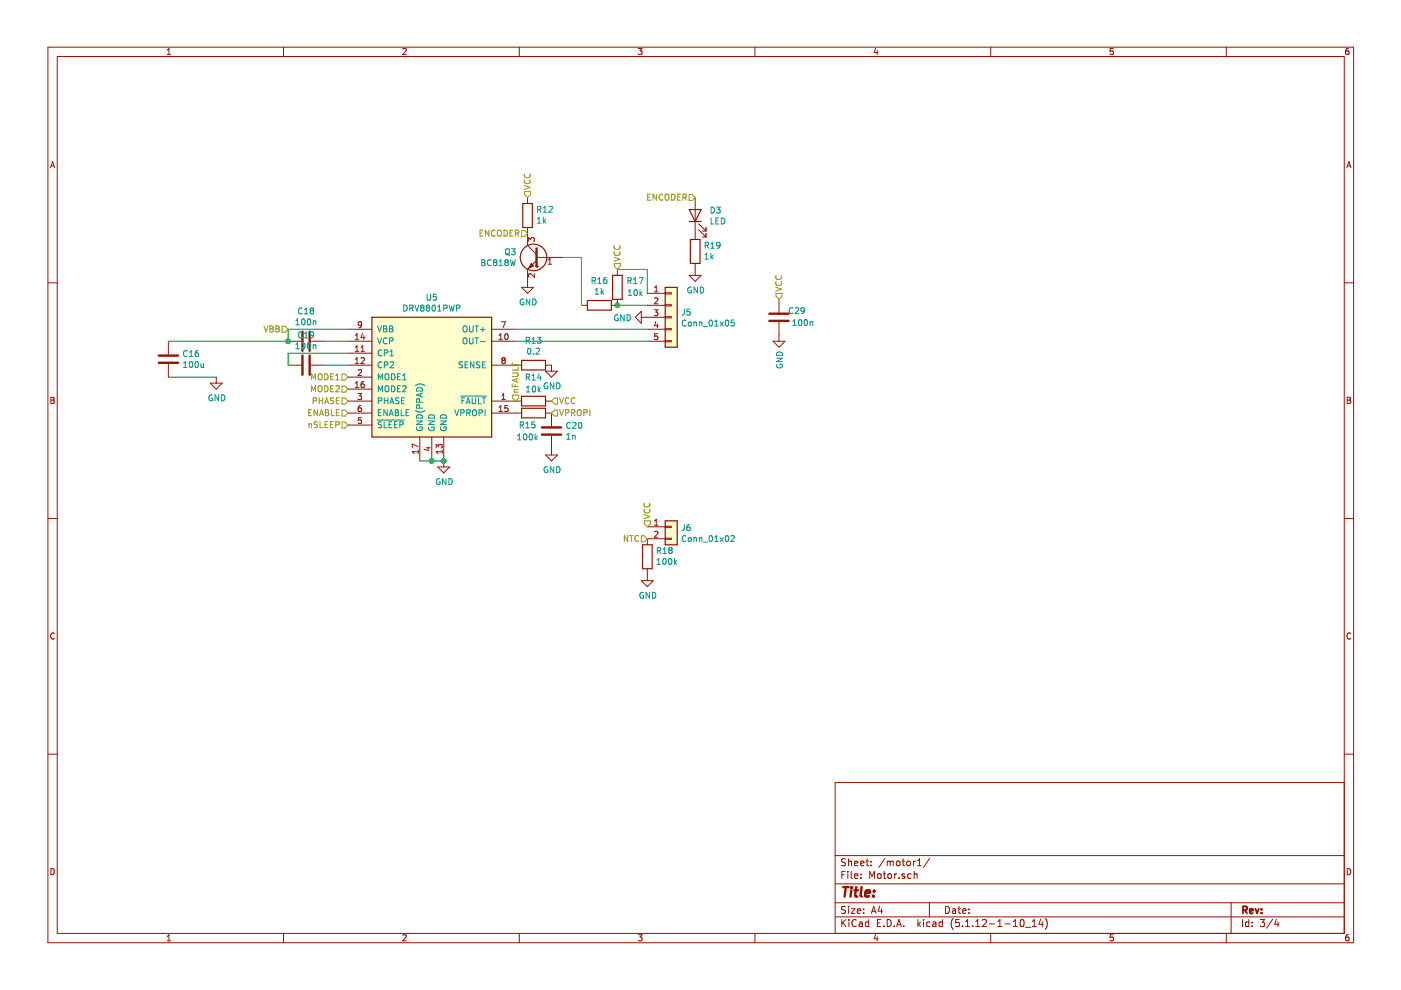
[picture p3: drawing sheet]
<svg xmlns="http://www.w3.org/2000/svg" width="297mm" height="210mm" viewBox="0 0 297 210" stroke-linecap="round" stroke-linejoin="round" font-family="sans-serif">
<path d="M.2 0h296.9v209.9h-296.9z" fill-rule="evenodd" fill="#fff" stroke="#fff" stroke-width=".21"/>
<g fill="none" stroke="#981200" stroke-width=".21">
<path d="M10.2 10h276.8v189.9h-276.8zM12.1 12h272.9v185.9h-272.9zM35.4 11.6h.8M35.4 10.6l.4-.3v1.3M60.1 10v2M85.4 10.4l.5-.1 .2 .3-.8 1h.8M110.1 10v2M135.3 10.3h.8l-.4 .5 .4 .1v.5l-.2 .2-.6-.2M160.1 10v2M185.6 10.2l-.3 .9h.9M186 10.7v.9M210 10v2"/>
<path d="M236 10.3h-.6l-.1 .6 .7-.1v.6l-.2 .2-.5-.2M260 10v2M285.9 10.3h-.4l-.1 .3-.1 .7 .2 .3 .5-.2-.1-.6h-.4l-.2 .2M10.7 35.6l.4-1.3 .5 1.3M10.8 35.2h.7M285.6 35.6l.4-1.3 .4 1.3M285.7 35.2h.6M10.2 60h1.9M111.9 57.1h.1M111.9 41.9v1.3M111.9 48.2v1.3M111.9 59.7v1.2"/>
<path d="M111.9 52l1.9 1.9M113.8 55.2l-1.9 1.9M146.1 58.4h2.6l-1.3 1.3zM147.4 41.9v8.9M147.4 55.8v2.6M148.2 48.7l1.5 1.6M148.2 47.5l1.5 1.5M148.9 50.3h.8M148.9 49h.8M149.7 48.2v.8M149.7 49.5v.8M285 60h2"/>
<path d="M35.7 72.3v2.8M35.7 77.2v2.8M45.8 80v1.2M61.1 72.3h2.8M65.9 72.3h2.8M73.8 72.3h5.1M73.8 74.9h5.1M73.8 77.4h5.1M73.8 80h5.1M73.8 69.8h5.1M75.3 72h.8M75.3 74.6h.8"/>
<path d="M75.3 71.1l.4-.4v1.3M75.3 73.6l.4-.3v1.3M75.3 76.2l.4-.4v1.3M75.3 77.1h.8M75.9 78.5l.5-.1 .3 .3-.8 .9h.8M76.5 74.6h.8M76.5 73.6l.4-.3v1.3M76.5 76l.5-.2 .3 .4-.8 .9h.8M76.7 68.8l-.3 .2-.3-.1-.2-.1 .1-.5 .4-.1 .3 .3-.2 .9-.4 .1M76.8 70.7l-.3 .9h.8M77.1 71.2v.8M104.2 72.3h5.1"/>
<path d="M104.2 77.4h6.4M104.2 69.8h5.1M105.8 72h.7M105.8 71.1l.4-.4v1.3M106.3 68.2h.9l-.6 1.3M106.6 76.4l-.2 .2v.3l.2 .2 .4-.1 .1-.1v-.3l-.2-.2M106.6 76.4l-.2-.3 .2-.3h.3l.2 .3-.2 .3M106.6 76.4h.3M107.1 70.9l.2-.2a.67 .67 0 0 1 .5 .7 .67 .67 0 0 1-.5 .6l-.3-.5zM110.6 60.9h2.5l-1.2 1.3zM115.7 77.4h1.2v1.3M115.7 78.7h2.5l-1.3 1.3z"/>
<path d="M165.2 63.5v2.8M165.2 68.3v2.8M10.8 84.2h.4l.3 .3-.3 .3 .3 .3-.2 .4h-.5zM10.8 84.8h.4M44.6 81.2h2.5l-1.3 1.3zM73.8 85h5.1M73.8 87.6h5.1M73.8 82.5h5.1M73.8 90.1h5.1M75.3 81.3l.4-.4v1.3M75.3 82.2h.8M75.9 83.4h.8l-.5 .5 .4 .2 .1 .4-.3 .2-.5-.1"/>
<path d="M76.5 86h-.2a.79 .79 0 0 0-.1 1.3l.3-.1 .2-.5-.3-.2h-.2l-.3 .2M76.6 88.5h-.6l-.1 .6 .5-.1 .3 .3v.3l-.3 .2-.5-.1M77.1 80.9l-.4 .1-.2 .5 .1 .5 .5 .1 .2-.2-.2-.4-.3-.1-.3 .2M88.7 95.8h-1.3l.4 .4M88.7 95.4v.8M88.7 94.7l-1.3-.5v.8M89 92.7v5M90.4 94.9h.8M90.8 94.8v.8l-.9-.4M91.5 92.7v5M92.5 95v-.8l.5 .4 .1-.3 .4-.1 .3 .3-.2 .5M92.8 99h2.6l-1.3 1.3z"/>
<path d="M93.8 95.4v.8M93.8 95.8h-1.3l.3 .4M94.1 92.7v6.3M104.2 85h5.1M104.2 87.6h5.1M105.8 86.3l.4-.3v1.3M105.8 87.3h.7M106.4 84.7h.7M106.4 83.8l.4-.4v1.3M107.7 86h-.6l-.1 .6 .5-.1 .2 .2v.3l-.2 .3-.5-.2M115.7 96.5h2.5l-1.3 1.2zM116.9 87.6v2.8"/>
<path d="M116.9 92.4v4.1M285.6 84.2h.5l.2 .3-.2 .3 .3 .3-.2 .4h-.6zM285.6 84.8h.5M10.2 109.9h1.9M137.2 111.7h3.8M138.8 112.8l.4-.2 .3 .4-.8 .9h.8M138.8 111.4h.7M138.8 110.5l.3-.4v1.3M141 111.6h1.3v.2h-1.3zM141 114.1h1.3v.3h-1.3zM141 114.2h-3.8v1.3M285 109.9h2"/>
<path d="M11.5 134.3a.58 .58 0 0 0-.8 .5 .58 .58 0 0 0 .8 .6M136 123.1h2.5l-1.3 1.3zM137.2 120.6v2.5M286.4 134.3a.58 .58 0 0 0-.8 .5 .58 .58 0 0 0 .8 .6M10.2 159.9h1.9M285 159.9h2M285 165.9h-107.9v32M10.8 184.2a.65 .65 0 0 1 .7 .6 .65 .65 0 0 1-.7 .7zM35.4 198.5l.4-.3v1.3M35.4 199.5h.8M60.1 197.9v2M85.4 198.3l.5-.1 .2 .3-.8 1h.8"/>
<path d="M110.1 197.9v2M135.3 198.2h.8l-.4 .5 .4 .1v.6l-.2 .1-.6-.1M160.1 197.9v2M177.1 194.4h107.9M177.1 191.4h107.9M177.1 187.4h107.9M177.1 181.4h107.9M178.5 185.5h.5M178.5 195v1.5M178.7 195.6l.6 .9M179.2 184.8h-.7v1.5M179.3 192.2h-.6l-.3 .2 .1 .4 .7 .3v.4l-.2 .2-.6-.1"/>
<path d="M179.3 182.1h-.6l-.3 .2 .1 .4 .7 .3v.4l-.2 .2-.6-.1M179.3 195l-.8 .8M179.8 184.8v.1M179.8 185.3v1M179.9 182.1v1.5M179.9 192.2v.1M179.9 192.7v1M179.9 182.7l.2-.1h.4v1M180 195v.1M180 195.5v1M180.5 192.7h.8l-.8 1h.8M180.5 184.8v1.3l.2 .2"/>
<path d="M181.2 185.8l.7-.2-.1-.3h-.4l-.2 .2 .1 .7h.5M181.2 183.1l.7-.2-.1-.3h-.4l-.2 .2 .1 .7h.5M181.5 195.1a.59 .59 0 0 0-.7 0 .59 .59 0 0 0-.2 .7 .56 .56 0 0 0 .3 .6 .56 .56 0 0 0 .6-.1M181.8 193.2l.7-.2-.1-.2-.4-.1-.2 .2v.7h.6M182.2 195.5h.6v1M182.5 183.1l.7-.2-.1-.3h-.4l-.2 .2 .1 .7h.5M182.6 186.1v.2M182.6 185.3v.2M182.8 195.8l-.5 .1-.2 .2 .2 .4 .5-.1M183.1 193.5v.2M183.1 192.8v.1M183.6 182.6h.6"/>
<path d="M183.8 182.1v1.3l.4 .2M184.2 195.5h-.5l-.2 .2v.6l.2 .2 .5-.1M184.2 195v1.5M184.4 186.3v-1.5l.5 1 .5-1v1.5M184.7 183.4v.2M184.7 182.6v.2M184.8 193.7l.4-1.5 .5 1.5M184.9 193.2h.7M185.6 198.1l-.3 .9h.9M186 198.6v.9M186 195.7h.5M186.1 185.4l.2-.1 .4 .1 .1 .6-.1 .2-.4 .1-.2-.2z"/>
<path d="M186.5 192.1l-.3 1.1h.9M186.7 195h-.7v1.5h.7M186.9 192.7v1M187.2 185.3h.6M187.4 196.3v.2M187.5 184.8v1.3l.3 .2M187.6 182l-1.3 1.9M188.1 195a.76 .76 0 0 1 .9 .7 .76 .76 0 0 1-.9 .8zM188.1 182.6v1M188.1 182.7l.4-.1 .2 .2M188.3 185.4l.2-.1 .5 .1v.7l-.3 .2-.4-.2zM188.7 182.8l.3-.2h.3l.1 1"/>
<path d="M188.7 182.8v.8M189.6 196.3v.2M189.7 185.3v1M190.1 196.5l.5-1.5 .5 1.5M190.1 185.3l-.4 .2M190.1 182.7l.2-.1 .5 .1v.7l-.3 .2-.4-.2zM190.2 196h.8M190.6 186.1v.2M191.2 182.6h.6M191.5 182.1v1.3l.3 .2M191.6 196.3v.2M191.8 185.3h-.3l-.3 .2 .1 .2 .5 .1v.4h-.6"/>
<path d="M192.3 182.7l.2-.1 .5 .1v.7l-.3 .2-.4-.2zM193.2 185.3h-.5l-.2 .2v.6l.2 .2 .5-.1M193.7 182.6v1M193.8 185.4l.2-.1h.4l.1 1M193.8 184.8v1.5M194.1 182.6l-.4 .3M194.5 183.6h.9M194.5 182.5l.5-.4v1.5M194.6 195v1.5M194.7 195.9l.5 .6M195.2 195.5l-.6 .5M195.8 195v.1"/>
<path d="M195.8 195.5v1M197 191.4v3M197.1 182l-1.3 1.9M197.2 195.5h-.5l-.2 .2v.6l.2 .2 .5-.1M197.8 195.5h.6v1M198.4 195.8l-.7 .3 .3 .4 .4-.1M199.8 195.5h-.4l-.3 .2 .1 .6 .2 .2 .4-.1M199.8 195v1.5M200.5 192.2a.75 .75 0 0 1 .8 .7 .75 .75 0 0 1-.8 .8zM202 192.8h.5l.1 .9M202.1 194.8a1.71 1.71 0 0 0 0 2.2M202.6 193l-.5 .1-.2 .2 .2 .4 .5-.1"/>
<path d="M203.1 192.7h.6M203.3 192.2v1.3l.4 .2M203.4 195h-.7l-.1 .7 .7-.1 .1 .2v.5l-.2 .2-.6-.2M204.1 196.3v.2M204.1 193.2l.7-.2-.1-.2-.4-.1-.2 .2 .1 .7h.5M204.7 196.5h.9M204.7 195.4l.4-.4v1.5M205.4 193.5v.2M205.4 192.8v.1M206.2 196.3v.2M206.9 196.5h.8M206.9 195.4l.4-.4v1.5"/>
<path d="M208.3 195.1l.6-.1 .3 .4-1 1.1h1M209.8 195.9h1.1M210 197.9v2M211.6 196.5h.8M211.6 195.4l.4-.4v1.5M213.1 195.9h1.1M214.8 196.5h.9M214.8 195.4l.5-.4v1.5M216.4 195.1l.4-.1a.85 .85 0 0 1-.2 1.5l-.2-.2-.1-.4zM217.4 196.6h1.2M218.9 196.5h.8M218.9 195.4l.4-.4v1.5"/>
<path d="M220.6 194.9l-.3 1.1h.9M221 195.5v1M221.6 194.8a1.71 1.71 0 0 1 0 2.2M236 198.2h-.6l-.1 .6 .7-.1v.7l-.2 .1-.5-.1M260 197.9v2M261 191.4v6.5M263.4 195v1.5M264.8 195.5h-.5l-.2 .2 .1 .7h.6M264.8 195v1.5M265.5 196.3v.2M265.5 195.5v.2M267.2 195h.9l-.5 .5 .5 .2v.6l-.3 .2-.6-.2"/>
<path d="M269.8 194.9l-1.2 1.9M270.6 194.9l-.3 1.1h.9M271 195.5v1M285.6 184.2a.65 .65 0 0 1 .8 .6 .65 .65 0 0 1-.8 .7zM285.9 198.2h-.4l-.1 .3-.1 .7 .2 .3 .5-.1-.1-.7h-.4l-.2 .2"/>
</g>
<path d="M263.5 193l.7-.1 .2-.2-.1-.4-.2-.1h-.6v1.5M263.9 193l.5 .7M265 193.2l.7-.2-.1-.2-.4-.1-.2 .2v.7h.6M266.2 192.7l.3 1 .4-1M267.5 193.5v.2M267.5 192.8v.1" fill="none" stroke="#981200" stroke-width=".38"/>
<g fill="none" stroke="#981200" stroke-width=".51">
<path d="M113.8 52.7v3.8M33.7 76.9h4M33.7 75.4h4M64.1 70.3v4.1M65.7 70.3v4.1M163.1 66.5h4.1M163.1 68h4.1M114.9 92.1h4.1M114.9 90.6h4.1M178.8 188.1h1.1M179.3 188.1l-.2 2M180.5 188.8l-.2 1.3"/>
<path d="M180.6 188.1l-.1 .2M180.6 188.1l.1 .1-.2 .1M181.2 188.8h.7M181.5 188.1l-.2 1.7 .1 .2 .4 .1M182.7 188.1l-.2 1.7 .2 .3M183.5 189.4l1-.2-.1-.4h-.6l-.3 .2v1h.8M185.2 189.9v.2M185.3 188.8l.1 .1-.1 .1M185.3 188.8v.2"/>
</g>
<g fill="#fffecd" stroke="#fffecd" stroke-width=".25">
<path d="M78.9 67.3h25.3v25.4h-25.3z" fill-rule="evenodd"/>
<path d="M141 110.4h2.6v5.1h-2.6z" fill-rule="evenodd"/>
</g>
<g fill="none" stroke="#981200" stroke-width=".25">
<path d="M110.8 43.2h2.1v5h-2.1zM146.1 47h2.6M146.1 44.4h2.6l-1.3 2.6zM146.4 50.8h2v5h-2zM78.9 67.3h25.3v25.4h-25.3zM110.6 76.4h5.1v2h-5.1zM136.2 115.5h2.1v5.1h-2.1zM141 110.4h2.6v5.1h-2.6z"/>
<circle cx="113.1" cy="54.6" r="2.82"/>
</g>
<g fill="none" stroke="#009596" stroke-width=".21">
<path d="M113.9 47.3h.8M113.9 46.4l.4-.4v1.3M114 44.4l.6-.1v-.4l-.6-.2v1.3M114.3 44.4l.4 .6M115.2 45h.7M115.2 44.1l.4-.4v1.3M115.2 46v1.3M115.3 46.8l.4 .5M115.7 46.5l-.5 .5M116.4 43.9l.5-.2 .2 .4-.8 .9h.8M149.5 54.9h.7M149.5 54l.3-.3v1.2"/>
<path d="M149.5 52h.6l.1-.5-.7-.1v1.2M149.8 52l.4 .6M150.7 52.6h.8M150.7 51.7l.4-.3v1.2M150.7 53.7v1.2M150.8 43.9a.64 .64 0 0 1 .7 .7 .64 .64 0 0 1-.7 .6zM150.8 46.2v1.3h.6M150.9 54.5l.3 .4M151.2 54.1l-.5 .5M151.8 46.8h.4M151.9 43.9h.8l-.4 .5 .3 .1 .1 .5-.3 .2-.5-.1M152.4 46.2h-.6v1.3h.6"/>
<path d="M152.7 51.9l-.3 .2h-.3l-.1-.6 .4-.1 .3 .2-.1 .7-.2 .3h-.3M152.9 46.2a.64 .64 0 0 1 .8 .7 .64 .64 0 0 1-.8 .6zM38.9 77.9h.8M38.9 77l.4-.4v1.3M39.7 74.5a.56 .56 0 0 0-.8 .5 .56 .56 0 0 0 .8 .5M40.2 75.6h.7M40.2 74.7l.3-.4v1.3M40.2 76.8l.2-.2a.69 .69 0 0 1 .5 .7 .69 .69 0 0 1-.5 .6l-.3-.5zM41.5 76.8l.1-.2a.67 .67 0 0 1 .5 .7 .67 .67 0 0 1-.5 .6l-.3-.5zM42 74.3l-.4 .2-.2 .4v.6h.6l.1-.1-.1-.5-.4-.1-.2 .3M42.6 77.1l.1 .8 .5-.1M43.2 77.1v.8"/>
<path d="M62.7 68l.4-.4v1.3M62.7 68.9h.8M64.1 67.7l.2-.1a.69 .69 0 0 1 .4 .6 .69 .69 0 0 1-.4 .7l-.4-.5zM64.1 65.4a.56 .56 0 0 0-.8 .5 .56 .56 0 0 0 .8 .5M64.5 66.6h.8M64.5 65.6l.4-.3v1.3M65.3 67.7l.1-.1a.67 .67 0 0 1 .5 .6 .67 .67 0 0 1-.5 .7l-.3-.5zM66 65.9l-.2-.3 .2-.3h.2l.3 .2-.3 .4M66 65.9l-.2 .2v.3l.2 .2 .4-.1 .1-.2v-.2l-.3-.2M66 65.9h.2M66.4 68v.9M66.4 68.2l.5-.1 .1 .8"/>
<path d="M80 71.6l.5 1.3 .4-1.3M80 69.1l.5 1.3 .4-1.3M81 74.3a.56 .56 0 0 0-.8 .5 .56 .56 0 0 0 .8 .5M81 76.8a.56 .56 0 0 0-.8 .6 .56 .56 0 0 0 .8 .5M81.3 69.1l.6 .1 .1 .3-.3 .2 .3 .2-.1 .4-.6 .1zM81.3 69.7h.4M81.5 74.8l.7-.1v-.4l-.7-.1v1.2M81.5 77.4l.7-.1v-.5l-.7-.1v1.3M81.7 79.4l.2-.1h.4a.78 .78 0 0 1-.1 1.2l-.5-.2zM82 71.8a.58 .58 0 0 0-.7 .5 .58 .58 0 0 0 .7 .6v-.1M82.6 72.3l.6-.1 .1-.1-.1-.3-.6-.2v1.3M82.6 69.1l.6 .1v.3l-.2 .2 .3 .2-.1 .4-.6 .1z"/>
<path d="M82.6 69.7h.4M82.7 75.4h.7M82.7 74.5l.4-.3v1.2M82.7 76.8l.5-.1 .2 .4-.7 .9h.7M83 79.3a.64 .64 0 0 1 .8 .6 .64 .64 0 0 1-.8 .6zM84.3 79.9h.4M84.9 79.3h-.6v1.2h.6M85.4 79.6l.3-.3v1.2M85.6 64.7a.64 .64 0 0 1 .7 .6 .64 .64 0 0 1-.7 .7zM86.9 65.3h.6l.1-.2-.1-.3-.6-.1v1.3M87.2 65.3l.4 .7M88 64.7l.4 1.3 .4-1.3"/>
<path d="M89.4 65.2l-.2-.2 .2-.3 .4 .1v.3l-.1 .1M89.4 65.2l-.2 .3v.2l.2 .3h.3l.2-.3-.1-.4-.1-.1M89.4 65.2h.3M90.6 62.4v1l.2 .2h.4l.1-.2v-1M90.6 65.2l-.2-.2 .2-.3h.3l.2 .2-.2 .3M90.6 65.2l-.2 .3v.2l.2 .3 .4-.1 .1-.2v-.2l-.2-.3M90.6 65.2h.3M91.7 64.8l.2-.1a.69 .69 0 0 1 .4 .6 .69 .69 0 0 1-.4 .7l-.3-.5zM92.5 62.4h-.6l-.1 .6 .2-.1 .5 .1v.5l-.2 .1-.5-.1M92.8 66h.7M92.8 65l.4-.3v1.3M94.1 65.3l.6-.1v-.4l-.6-.1v1.3"/>
<path d="M95.2 64.7l.3 1.3 .3-1 .2 1 .3-1.3M96.8 65.3l.7-.1v-.4l-.7-.1v1.3M98.1 76.8l-.5-.1-.2 .1v.4l.5 .3 .2 .3-.3 .2-.5-.1M98.2 71.8l.3-.2 .3 .1a.78 .78 0 0 1-.1 1.2l-.5-.2zM98.2 69.3l.3-.2 .3 .1a.78 .78 0 0 1-.1 1.2l-.5-.2zM98.6 77.3h.4M99.2 76.7h-.6v1.3h.6M99.6 71.6v1.1l.2 .2h.4l.1-.2v-1.1M99.6 69.1v1l.2 .3 .4-.1 .1-.2v-1M100.5 76.7v1.3l-.8-1.3v1.3M100.7 71.6h.7M100.7 69.1h.7"/>
<path d="M101.1 69.1v1.3M101.1 71.6v1.3M101.7 76.8l-.4-.1-.2 .1v.5l.5 .2 .1 .3-.2 .2-.5-.1M101.9 72.4h.9M101.9 69.9h.9M102.3 77.3h.4M102.4 69.4v1M102.9 76.7h-.6v1.3h.6M111 63.5a.59 .59 0 0 0-.7 .5 .59 .59 0 0 0 .7 .6l.1-.5h-.3M111.6 72.2l.6-.1v-.5l-.6-.1v1.3M111.9 72.2l.4 .6M112 73.9l.1-.1a.67 .67 0 0 1 .5 .7 .67 .67 0 0 1-.5 .6l-.2-.5z"/>
<path d="M112.3 63.4v1.3l-.7-1.3v1.3M112.8 71.9l.3-.4v1.3M112.8 72.8h.7M112.9 63.4a.64 .64 0 0 1 .8 .6 .64 .64 0 0 1-.8 .7zM113.1 75v.1M113.7 73.9l.4-.1 .3 .4-.8 .9h.8M113.9 71.5h.8l-.4 .5 .3 .1 .1 .5-.2 .2-.6-.1M146.5 60.9a.59 .59 0 0 0-.7 .6 .59 .59 0 0 0 .7 .6l.1-.5h-.2M147.9 60.8v1.3l-.8-1.3v1.3M148.5 60.8a.64 .64 0 0 1 .7 .7 .64 .64 0 0 1-.7 .6zM168.1 69h.7M168.1 68.1l.3-.3v1.2"/>
<path d="M168.1 65.3a.56 .56 0 0 0-.8 .6 .56 .56 0 0 0 .8 .5M168.6 65.3l.5-.1 .2 .4-.8 .9h.8M169.4 67.9l.2-.1a.69 .69 0 0 1 .4 .6 .69 .69 0 0 1-.4 .6l-.3-.5zM170.5 65.8l-.2 .2h-.4v-.7l.4-.1 .2 .3v.7l-.2 .2-.4 .1M170.6 67.9l.2-.1a.67 .67 0 0 1 .4 .6 .67 .67 0 0 1-.4 .6l-.3-.5zM171.8 68.2v.8M171.8 68.3l.4-.1 .1 .8M45 83.8a.59 .59 0 0 0-.7 .5 .59 .59 0 0 0 .7 .6l.1-.5h-.3M46.3 83.7v1.3l-.7-1.3v1.3M46.9 83.7a.64 .64 0 0 1 .8 .6 .64 .64 0 0 1-.8 .7zM79.9 89.1h5.8M80.2 85l.7-.1v-.4l-.7-.2v1.3"/>
<path d="M80.2 80.5v-1.2l.5 .9 .4-.9v1.2M80.2 83.1v-1.3l.5 .9 .4-.9v1.3M80.2 87.5h.5M80.8 86.9h-.6v1.2h.6M80.9 89.5l-.5-.1-.2 .1v.4l.6 .2 .1 .3-.2 .3-.5-.1M81.4 89.4v1.3h.6M81.5 84.9h.7M81.5 84.3v1.3M81.7 82l.2-.2 .4 .1a.78 .78 0 0 1-.1 1.2l-.5-.2zM82.1 86.9v1.2l-.7-1.2v1.2M82.2 84.3v1.3M82.5 90h.4"/>
<path d="M82.5 88.1l.5-1.2 .4 1.2M82.7 85.6l.4-1.3 .4 1.3M82.7 87.8h.5M82.8 85.2h.6M83 81.8a.64 .64 0 0 1 .8 .6 .64 .64 0 0 1-.8 .7zM83.1 89.4h-.6v1.3h.6M83.6 90h.4M83.8 86.9l.6 .1 .1 .2-.3 .3 .3 .2-.1 .4h-.6zM83.8 87.5h.4M84.2 89.4h-.6v1.3h.6M84.3 82.4h.4M84.6 84.4l-.5-.1-.2 .2 .1 .4 .5 .2 .1 .3-.3 .2-.4-.1"/>
<path d="M84.8 90.1l.6-.1 .1-.2-.1-.3-.6-.1v1.3M84.9 81.8h-.6v1.3h.6M85.1 86.9v1.2h.6M85.1 84.9h.5M85.4 81.9l.5-.1 .2 .3-.8 1h.8M85.4 80.5h.7M85.7 84.3h-.6v1.3h.6M86.1 87.5h.4M86.7 86.9h-.6v1.2h.6M88.1 87a1.47 1.47 0 0 0 1.9 0M88.1 81.8a1.47 1.47 0 0 1 1.9 0M88.3 89.3h1.3l-1.3 .7h1.3"/>
<path d="M88.4 90.6a.57 .57 0 0 0 .5 .7 .57 .57 0 0 0 .5-.8h-.4v.3M88.5 88a.67 .67 0 0 1 .7 0 .67 .67 0 0 1 .4 .6h-1.3zM88.5 82.3a.67 .67 0 0 1 .7-.1 .67 .67 0 0 1 .4 .7h-1.3zM89 85.3l-.1-.6-.2-.2-.3 .1-.1 .7h1.3M89 86.5l-.1-.6-.2-.1-.3 .1-.1 .6h1.3M89.2 83.4v.7M89.6 83.3l-1.3 .4 1.3 .5M90.8 89.3h1.3l-1.3 .7h1.3M90.9 90.6a.57 .57 0 0 0 .6 .7 .57 .57 0 0 0 .5-.8h-.4v.3M91 88a.67 .67 0 0 1 .8 0 .67 .67 0 0 1 .3 .6h-1.3zM93.4 89.3h1.2l-1.2 .7h1.2M93.4 90.6a.57 .57 0 0 0 .6 .7 .57 .57 0 0 0 .5-.8h-.4v.3"/>
<path d="M93.5 88a.67 .67 0 0 1 .8 0 .67 .67 0 0 1 .3 .6h-1.2zM96.4 86.9l.4 1.2 .5-1.2M97.6 84h5.5M97.7 87.5h.6l.1-.2-.1-.3-.6-.1v1.2M97.9 84.9h.4M98.6 84.3h-.7v1.3M98.8 85.6l.5-1.3 .4 1.3M99 85.2h.6M99 87.5h.6l.1-.2-.1-.3-.6-.1v1.2M99.3 87.5l.4 .6M100.1 84.3v1.1l.3 .2h.2l.2-.2v-1.1M100.2 87l.3-.1a.44 .44 0 0 1 .5 .4v.7l-.5 .1-.3-.1z"/>
<path d="M101.4 84.3v1.3h.7M101.6 87.5l.6-.1v-.4l-.6-.1v1.2M102.3 84.3h.7M102.6 84.3v1.3M102.8 86.9v1.2M116.1 81.2a.59 .59 0 0 0-.8 .6 .59 .59 0 0 0 .8 .6v-.5h-.2M116.1 99a.59 .59 0 0 0-.8 .6 .59 .59 0 0 0 .8 .5v-.4h-.2M117.4 81.2v1.2l-.7-1.2v1.2M117.4 98.9v1.3l-.7-1.3v1.3M118 81.2a.64 .64 0 0 1 .7 .6 .64 .64 0 0 1-.7 .6zM118 98.9a.64 .64 0 0 1 .7 .7 .64 .64 0 0 1-.7 .6zM120.2 92.2l.3-.3v1.2"/>
<path d="M120.2 93.1h.7M120.9 89.7a.56 .56 0 0 0-.8 .5 .56 .56 0 0 0 .8 .5M121.4 89.7l.5-.1 .2 .3-.8 .9h.8M121.4 92.3v.8M121.4 92.4h.5l.1 .7M122.7 89.7l.2-.1a.67 .67 0 0 1 .5 .6 .67 .67 0 0 1-.5 .6l-.3-.5zM93.2 101.5a.59 .59 0 0 0-.7 .6 .59 .59 0 0 0 .7 .6l.1-.5h-.3M94.6 101.5v1.2l-.8-1.2v1.2M95.2 101.5a.64 .64 0 0 1 .7 .6 .64 .64 0 0 1-.7 .6zM139.3 119.7h.7M139.3 118.8l.4-.4v1.3M139.4 116.7h.6v-.5l-.6-.1v1.3"/>
<path d="M139.7 116.7l.4 .7M140.6 117.4h.7M140.6 116.4l.3-.3v1.3M140.6 118.5l.2-.1a.67 .67 0 0 1 .5 .6 .67 .67 0 0 1-.5 .7l-.3-.5zM141.8 118.5l.2-.1a.69 .69 0 0 1 .5 .6 .69 .69 0 0 1-.5 .7l-.3-.5zM142 116.6l-.2-.2 .2-.3h.3l.2 .2-.2 .3M142 116.6l-.2 .3v.3l.2 .2 .4-.1 .1-.2v-.2l-.2-.3M142 116.6h.3M143 118.4v1.3M143.1 119.2l.4 .5M143.5 118.8l-.5 .5M145.1 111.2v1l-.2 .3h-.3"/>
<path d="M145.4 113.7a.56 .56 0 0 0-.7 .1 .56 .56 0 0 0 0 .7l.4 .3 .3-.1M146 114h.3l.3 .2-.1 .6-.5-.1zM146.2 111.2h-.2a.79 .79 0 0 0-.1 1.3h.3l.2-.5-.3-.3h-.2l-.3 .3M147.1 114.1l.5-.1 .1 .8M147.1 114v.8M148.3 114.1l.5-.1v.8M148.3 114v.8M149.1 114.9h1M150.4 113.7l.2-.1a.67 .67 0 0 1 .5 .6 .67 .67 0 0 1-.5 .6l-.3-.5zM151.5 114.8h.8M151.5 113.9l.4-.3v1.2M152.7 114l.7 .8"/>
<path d="M153.4 114l-.7 .8M153.9 113.7l.2-.1a.67 .67 0 0 1 .4 .6 .67 .67 0 0 1-.4 .6l-.3-.5zM155 113.7l.5-.1 .2 .3-.8 .9h.8M136.4 125.7a.59 .59 0 0 0-.7 .5 .59 .59 0 0 0 .7 .6l.1-.5h-.3M137.7 125.6v1.3l-.7-1.3v1.3M138.3 125.6a.64 .64 0 0 1 .7 .6 .64 .64 0 0 1-.7 .7z"/>
</g>
<circle cx="113.8" cy="56.5" r=".25" fill="#981200"/>
<path d="M112.6 55.8l.5 .6-1 .5z" fill-rule="evenodd" fill="#981200" stroke="#981200" stroke-width=".21"/>
<g fill="none" stroke="#981200" stroke-width=".21">
<path d="M111.9 49.5v2.5M111.9 57.1v2.6M112 51.2v-.8l.5 .4 .1-.3 .5-.1 .2 .2-.1 .6M113.3 58v.8l-.9-.8-.4 .3 .2 .4M113.8 54.6h5.7M116.2 56h.8M116.2 55.1l.4-.3v1.2M130.9 57.1v1.3M61.1 77.4h2.8M65.9 77.4h2.8M123.3 64.7h1.2M130.9 63.5v1.2h-1.3"/>
<path d="M136 67.3h5M136 66v2.5l-1.3-1.2zM137.2 64.7h3.8M137.2 62.2h3.8M137.2 69.8h3.8M137.2 72.3h3.8M138.7 65.7h.8l-.4 .5 .3 .1 .1 .4-.3 .2-.5-.1M138.8 61.9h.7M138.8 61l.3-.4v1.3M138.8 63.3l.4-.2 .3 .4-.8 .9h.8M139.1 68.2l-.3 .8h.7M139.4 68.6v.9"/>
<path d="M139.4 70.7h-.6v.7l.4-.2 .3 .3v.3l-.3 .2-.4-.1M141 62.1h1.3v.2h-1.3zM141 64.6h1.3v.3h-1.3zM141 67.1h1.3v.3h-1.3zM141 69.7h1.3v.2h-1.3zM141 72.2h1.3v.3h-1.3zM163.9 72.3h2.5l-1.2 1.3zM165.2 71.1v1.2M109.3 87.6h1.3M109.3 85h1.3M115.7 87.6h1.2M115.7 85h1.2"/>
</g>
<g fill="none" stroke="#009596" stroke-width=".21">
<path d="M102.1 55.1h.5l.2 .2-.2 .4 .3 .2-.2 .4h-.6zM102.1 55.7h.5M104.1 55.2a.56 .56 0 0 0-.8 .5 .56 .56 0 0 0 .8 .5M104.9 55.6l-.3 .2 .1 .4 .2 .1h.3l.2-.2v-.3l-.3-.2M104.9 55.6l-.3-.2 .3-.3h.2l.3 .2-.3 .3M104.9 55.6h.2M105.8 56.3h.7M105.8 55.4l.4-.3v1.2M107.2 52.9l.3-.1a.44 .44 0 0 1 .5 .4l-.1 .6-.4 .2-.3-.2zM107.3 55.6l-.3 .2v.3l.3 .2h.3l.2-.2v-.3l-.3-.2M107.3 55.6l-.3-.2 .3-.3h.2l.3 .2-.3 .3M107.3 55.6h.2"/>
<path d="M107.4 53.7l.7 .4M108.2 55.1l.3 1.2 .2-.9 .3 .9 .3-1.2M108.4 52.8h.8l-.4 .4 .4 .2v.5l-.2 .1-.6-.1M125.5 59.5l.6-.1 .1-.5-.7-.1v1.3M125.8 59.5l.4 .6M126.7 59.2l.4-.4v1.3M128.6 58.8l-.5 .1-.2 .5 .1 .6h.6l.1-.1-.1-.5-.4-.1-.3 .3M133.1 59.5h.6l.1-.5-.7-.1v1.2M133.4 59.5l.4 .6M134.3 59.2l.4-.3v1.2M135.5 58.9h.8l-.5 1.2M62.7 73.9h.8"/>
<path d="M62.7 73l.4-.3v1.2M64.1 70.5a.56 .56 0 0 0-.8 .5 .56 .56 0 0 0 .8 .5M64.1 72.8l.2-.1a.69 .69 0 0 1 .4 .6 .69 .69 0 0 1-.4 .6l-.4-.4zM64.5 71.6h.8M64.5 70.7l.4-.3v1.2M65.3 72.8l.1-.1a.67 .67 0 0 1 .5 .6 .67 .67 0 0 1-.5 .6l-.3-.4zM66.4 73.1v.8M66.4 73.2h.5l.1 .7M66.5 70.9l-.3 .3-.3-.1-.1-.6 .4-.1 .3 .2-.1 .7-.2 .3h-.3M111.6 80l.6-.1v-.5l-.6-.1v1.3M111.9 80l.4 .6M112.8 79.7l.3-.4v1.3"/>
<path d="M114.3 79.3l-.3 .8h.8M114.6 79.7v.9M126.2 62.4h.7M126.2 61.5l.4-.4v1.3M126.7 60.1h.8M127.5 61.1v1.3M127.6 61.9l.3 .5M127.9 61.6l-.4 .4M131 66.8a.59 .59 0 0 0-.7 .6 .59 .59 0 0 0 .7 .6l.1-.5h-.3M132.3 66.7v1.3l-.7-1.3v1.3M132.9 66.7a.64 .64 0 0 1 .8 .7 .64 .64 0 0 1-.8 .6zM133.2 62.7h.7"/>
<path d="M133.2 61.8l.4-.4v1.3M134.3 60.1h.8M134.6 61.5l.1-.1a.69 .69 0 0 1 .4 .6 .69 .69 0 0 1-.4 .7 .83 .83 0 0 1-.1-1.2zM135.7 61.4v1.3M135.8 62.2l.4 .5M136.2 61.8l-.5 .5M145.1 65.5v1l-.2 .3h-.3M145.4 68a.56 .56 0 0 0-.7 .1 .56 .56 0 0 0 0 .7l.4 .3 .3-.1M146 68.3h.3l.3 .2-.1 .6-.5-.1zM146.3 65.5h-.6l-.1 .7 .5-.2 .3 .3v.3l-.3 .2-.5-.1M147.1 68.4l.5-.1 .1 .8M147.1 68.3v.8"/>
<path d="M148.3 68.4l.5-.1v.8M148.3 68.3v.8M149.1 69.3h1M150.4 68l.2-.1a.67 .67 0 0 1 .5 .6 .67 .67 0 0 1-.5 .6l-.3-.5zM151.5 69.1h.8M151.5 68.2l.4-.3v1.2M152.7 68.3l.7 .8M153.4 68.3l-.7 .8M153.9 68l.2-.1a.67 .67 0 0 1 .4 .6 .67 .67 0 0 1-.4 .6l-.3-.5zM155.6 67.9h-.6v.6l.2-.2 .4 .1v.6l-.1 .1-.5-.1M164.6 76h1.3l-1.3 .7h1.3M164.7 74.9a.68 .68 0 0 1 .8-.2 .68 .68 0 0 1 .4 .6h-1.3z"/>
<path d="M164.7 77.3a.59 .59 0 0 0 .6 .7 .59 .59 0 0 0 .5-.7l-.4-.1v.3M109.7 93.3h.8M109.7 92.4l.4-.4v1.3M110.3 90.1h.6l.1-.5-.7-.1v1.2M110.6 90.1l.4 .6M111.1 92.1l.2-.1a.67 .67 0 0 1 .4 .6 .67 .67 0 0 1-.4 .7 .83 .83 0 0 1-.2-1.2zM111.5 89.8l.4-.3v1.2M111.5 90.7h.7M111.6 83.1h.8M111.6 82.2l.4-.4v1.3M112.3 92.1l.2-.1a.69 .69 0 0 1 .4 .6 .69 .69 0 0 1-.4 .7l-.3-.5zM112.8 80.6h.7"/>
<path d="M113 82l.1-.2a.69 .69 0 0 1 .5 .7 .69 .69 0 0 1-.5 .6l-.3-.5zM113.4 89.5h-.6l-.1 .6 .5-.2 .3 .3v.3l-.3 .2-.5-.1M113.5 92v1.3M113.6 92.8l.3 .5M113.9 92.4l-.4 .5M114.1 81.8v1.3M114.2 82.6l.4 .5M114.6 82.3l-.5 .5"/>
</g>
<path d="M129.9 58.4h2v5.1h-2zM124.5 63.7h5.1v2h-5.1zM141 60.9h2.6v12.7h-2.6zM110.6 84h5.1v2.1h-5.1zM110.6 86.6h5.1v2h-5.1z" fill="none" stroke="#981200" stroke-width=".25"/>
<path d="M141 60.9h2.6v12.7h-2.6z" fill-rule="evenodd" fill="#fffecd" stroke="#fffecd" stroke-width=".25"/>
<path d="M64.1 75.4v4.1M65.7 75.4v4.1" fill="none" stroke="#981200" stroke-width=".51"/>
<path d="M119.5 54.6h3.8v10.1M130.9 57.1h6.3v5.1M35.7 80h10.1M68.7 72.3h5.1M68.7 77.4h5.1M73.8 69.8h-12.7v2.5h-25.4M73.8 74.9h-12.7v2.5M109.3 72.3h27.9M109.3 69.8h27.9M130.9 64.7h6.3M89 97.7h5.1" fill="none" stroke="#009300" stroke-width=".21"/>
<g fill="none" stroke="#969400" stroke-width=".21">
<path d="M111.1 39.3l1.3 .4-1.3 .5M111.3 38.2a.58 .58 0 0 0 .5 .7 .58 .58 0 0 0 .6-.7h-.1M111.3 36.9a.58 .58 0 0 0 .5 .8 .58 .58 0 0 0 .6-.7l-.1-.1M101.8 49.4h.4M102.4 48.8h-.6v1.3h.6M103.7 48.8v1.3l-.8-1.3v1.3M105 48.9a.56 .56 0 0 0-.8 .5 .56 .56 0 0 0 .8 .5M105.5 49l.3-.2a.45 .45 0 0 1 .5 .4l-.2 .8h-.4a.92 .92 0 0 1-.2-1zM106.9 48.8a.64 .64 0 0 1 .7 .6 .64 .64 0 0 1-.7 .7zM108.1 49.4h.5M108.7 48.8h-.6v1.3h.6M109.3 49.5l.6-.2v-.4l-.6-.1v1.3"/>
<path d="M109.6 49.5l.4 .6M110.6 48.9h.6l.7 .6-.7 .6h-.6zM111.2 40.6h1.3v.7l-.6 .6-.7-.6zM130.2 54.5l1.2 .5-1.2 .4M130.3 55.8h1.2v.7l-.6 .6-.6-.6zM130.3 53.4a.58 .58 0 0 0 .5 .8 .58 .58 0 0 0 .6-.7l-.1-.1M130.3 52.1a.58 .58 0 0 0 .5 .8 .58 .58 0 0 0 .6-.7l-.1-.1M137.3 41.8h.4M137.9 41.2h-.6v1.2h.6M139.2 41.2v1.2l-.7-1.2v1.2M140.5 41.3a.56 .56 0 0 0-.8 .5 .56 .56 0 0 0 .8 .5M141.1 41.4l.2-.2a.45 .45 0 0 1 .6 .4l-.2 .8h-.5a.92 .92 0 0 1-.1-1z"/>
<path d="M142.4 41.2a.64 .64 0 0 1 .7 .6 .64 .64 0 0 1-.7 .6zM143.7 41.8h.4M144.3 41.2h-.6v1.2h.6M144.8 41.8l.7-.1v-.4l-.7-.1v1.2M145.1 41.8l.4 .6M146.1 41.3h.7l.6 .6-.6 .6h-.7zM164.6 59.7a.58 .58 0 0 0 .5 .8 .58 .58 0 0 0 .6-.7l-.1-.1M164.6 58.5a.58 .58 0 0 0 .5 .8 .58 .58 0 0 0 .6-.8h-.1M56 69.1l.4 1.3 .4-1.3M57.2 69.1h.5l.2 .3-.2 .3 .3 .2-.2 .4-.6 .1zM57.2 69.7h.5M58.5 69.1h.4l.3 .3-.3 .3 .3 .2-.1 .4-.6 .1z"/>
<path d="M58.5 69.7h.4M59.8 69.2h.6l.7 .6-.7 .6h-.6zM67.5 79.4l.3-.1a.44 .44 0 0 1 .5 .4l-.1 .6-.4 .2-.3-.2zM68.8 79.3a.64 .64 0 0 1 .8 .6 .64 .64 0 0 1-.8 .6zM70.1 79.9h.4M70.7 79.3h-.6v1.2h.6M71.2 79.6l.4-.3v1.2M72.5 79.3h.6l.7 .7-.7 .6h-.6zM108.6 76.9v.7M108.6 79.1h1l.3 .2-.1 .4-.2 .1h-1M108.6 77.3h1.3M109.9 77.9v.6h-1.3"/>
<path d="M164.5 60.9l1.2 .4-1.2 .4M164.5 62.2h1.3v.6l-.6 .7-.7-.7zM65.4 87.5h.5M65.5 90l.5-.1 .1 .8M65.5 89.8v.9M66.1 86.9h-.7v1.2h.7M66.1 80.5v-1.2l.4 .9 .4-.9v1.2M66.1 83.1v-1.3l.4 .9 .4-.9v1.3M66.4 85l.7-.1v-.4l-.7-.2v1.3M67.3 89.5l-.5-.1-.2 .3 .1 .3 .6 .2v.4l-.2 .1-.5-.1M67.3 86.9v1.2l-.7-1.2v1.2M67.5 82l.3-.2a.44 .44 0 0 1 .5 .4l-.1 .7-.4 .2-.3-.2z"/>
<path d="M67.7 84.9h.7M67.7 84.3v1.3M67.8 88.1l.4-1.2 .4 1.2M67.9 89.4v1.3h.6M67.9 87.8h.6M68.4 84.3v1.3M68.8 81.8a.64 .64 0 0 1 .8 .6 .64 .64 0 0 1-.8 .7zM68.8 85.6l.5-1.3 .4 1.3M68.9 90h.4M69 85.2h.6M69 86.9l.6 .1v.4l-.2 .1 .3 .2-.1 .4h-.6zM69 87.5h.4"/>
<path d="M69.5 89.4h-.6v1.3h.6M70 90h.5M70.1 82.4h.4M70.3 86.9v1.2h.6M70.7 89.4h-.7v1.3h.7M70.7 81.8h-.6v1.3h.6M70.8 84.4l-.5-.1-.2 .2 .1 .4 .5 .2 .1 .3-.3 .2-.5-.1M71.2 81.9l.5-.1 .2 .3-.8 1h.8M71.2 90.1l.7-.1v-.5l-.7-.1v1.3M71.2 80.5h.7M71.3 87.5h.4M71.3 84.9h.4"/>
<path d="M71.9 86.9h-.6v1.2h.6M71.9 84.3h-.6v1.3h.6M72.5 86.9h.6l.7 .7-.7 .6h-.6zM72.5 81.9h.6l.7 .6-.7 .6h-.6zM72.5 84.4h.6l.7 .6-.7 .7h-.6zM72.5 89.5h.6l.7 .6-.7 .7h-.6zM108.6 81.4v.6h1.3M108.7 83.8h1.2v.6l-.6 .6-.6-.6zM109 83.1h.9M109.2 81.6v.4M109.5 80.3v.7M109.9 82.6l-.8 .1 .1 .4"/>
<path d="M109.9 80.2l-1.3 .5 1.3 .4M116.9 85l.7-.6h.6v1.3h-.6zM117.6 86.9h.6v1.3h-.6l-.7-.6zM118.6 86.9l.5 1.2 .4-1.2M118.6 84.3l.5 1.3 .4-1.3M119.9 87.5h.6l.1-.2v-.3l-.7-.1v1.2M120.6 84.5a.58 .58 0 0 0-.8 .5 .58 .58 0 0 0 .8 .5M121.2 87.5h.6l.1-.2-.1-.3-.6-.1v1.2M121.5 87.5l.4 .6M121.9 84.5a.58 .58 0 0 0-.8 .5 .58 .58 0 0 0 .7 .5h.1M122.4 87l.3-.1a.44 .44 0 0 1 .5 .4v.7l-.5 .1-.3-.1zM123.8 87.5l.6-.1v-.4l-.6-.1v1.2"/>
<path d="M125.1 86.9v1.2M133.1 113.5v1.3l-.7-1.3v1.3M133.5 113.5h.7M133.9 113.5v1.3M135.4 113.7a.56 .56 0 0 0-.8 .5 .56 .56 0 0 0 .8 .5M136 113.6h.6l.6 .6-.6 .7h-.6zM136.5 109.1l1.3 .4-1.3 .5M136.6 110.4h1.3v.7l-.7 .6-.6-.6zM136.7 108a.58 .58 0 0 0 .4 .8 .58 .58 0 0 0 .6-.8M136.7 106.7a.58 .58 0 0 0 .4 .8 .58 .58 0 0 0 .6-.7v-.1"/>
</g>
<g fill="#009300" stroke="#009300" stroke-width=".21">
<circle cx="130.9" cy="64.7" r=".51"/>
<circle cx="61.1" cy="72.3" r=".51"/>
<circle cx="91.5" cy="97.7" r=".51"/>
<circle cx="94.1" cy="97.7" r=".51"/>
</g>
</svg>
